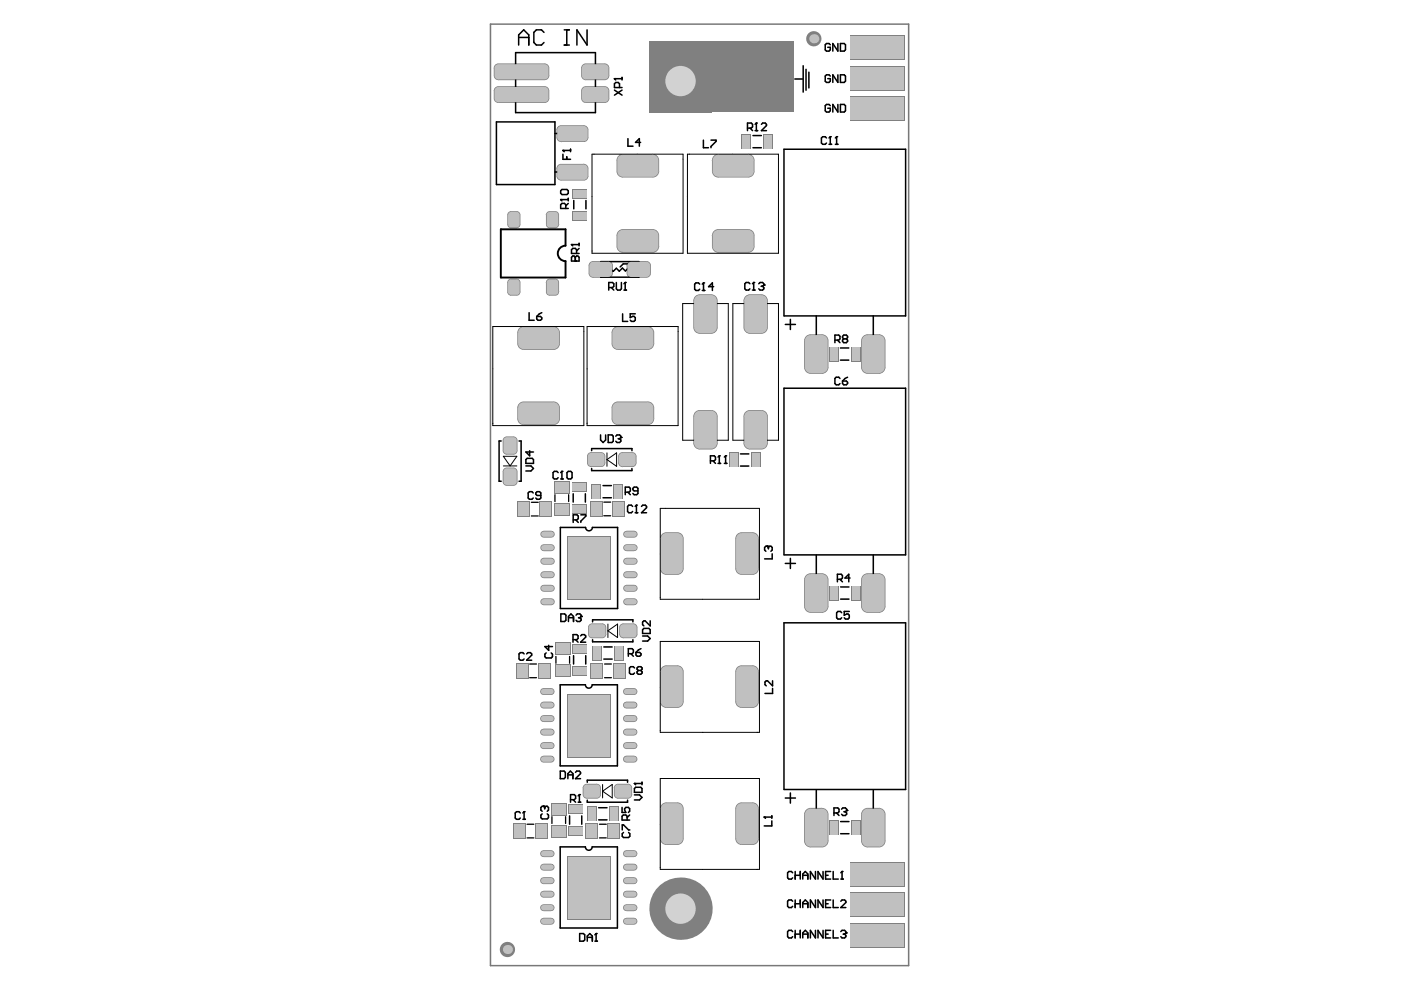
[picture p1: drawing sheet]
<svg xmlns="http://www.w3.org/2000/svg" width="297mm" height="210mm" viewBox="0 0 297 210" stroke-linecap="round" stroke-linejoin="round" font-family="sans-serif">
<g fill="#808080">
<circle cx="172.2" cy="8.2" r="1.62"/>
<circle cx="107.4" cy="200.9" r="1.62"/>
<circle cx="144" cy="192.3" r="6.6"/>
</g>
<path d="M137.3 8.8h30.6v14.9h-30.6z" fill-rule="evenodd" fill="#808080"/>
<circle cx="144" cy="192.3" r="3.2" fill="#d2d2d2"/>
<path d="M137.4 10.6h13.2v13.1h-13.2z" fill-rule="evenodd" fill="#808080"/>
<circle cx="144" cy="17.2" r="3.2" fill="#d2d2d2"/>
<g fill="#808080">
<path d="M121 102h3.1v2h-3.1z" fill-rule="evenodd"/>
<path d="M180.1 173.6h2v3.1h-2z" fill-rule="evenodd"/>
<path d="M121 106.7h3.1v2h-3.1z" fill-rule="evenodd"/>
<path d="M124.2 170.6h2v3.2h-2z" fill-rule="evenodd"/>
<path d="M125.3 136.6h2v3.1h-2z" fill-rule="evenodd"/>
<path d="M125.1 102.5h2v3.1h-2z" fill-rule="evenodd"/>
<path d="M124.8 106.1h2.6v3.2h-2.6z" fill-rule="evenodd"/>
<path d="M180.1 123.9h2v3.2h-2z" fill-rule="evenodd"/>
<path d="M180 73.3h2v3.2h-2z" fill-rule="evenodd"/>
<path d="M154.2 95.8h2v3.1h-2z" fill-rule="evenodd"/>
</g>
<path d="M115 118.8h1.6M115 115.9h1.6M115 113h1.6M115 154.9h1.6M115 152h1.6M115 149.2h1.6M115 146.3h1.6M115 194.9h1.6M115 192.1h1.6" fill="none" stroke="#808080" stroke-width="1.5"/>
<path d="M117.2 101.8h3.3v2.6h-3.3z" fill-rule="evenodd" fill="#808080"/>
<path d="M132.6 118.8h1.6M132.6 115.9h1.6M132.6 113h1.6M132.5 154.9h1.6M132.5 152h1.6M132.5 149.2h1.6M132.5 146.3h1.6M132.5 194.9h1.6M132.5 192.1h1.6" fill="none" stroke="#808080" stroke-width="1.5"/>
<path d="M175.4 173.6h2v3.1h-2z" fill-rule="evenodd" fill="#808080"/>
<path d="M115 189.2h1.6M115 186.3h1.6M115 183.5h1.6M115 180.6h1.6" fill="none" stroke="#808080" stroke-width="1.5"/>
<path d="M116.6 169.9h3.2v2.6h-3.2z" fill-rule="evenodd" fill="#808080"/>
<path d="M115 157.8h1.6M115 160.6h1.6" fill="none" stroke="#808080" stroke-width="1.5"/>
<g fill="#808080">
<path d="M117.4 136h3.3v2.6h-3.3z" fill-rule="evenodd"/>
<path d="M117.4 140.7h3.3v2.5h-3.3z" fill-rule="evenodd"/>
<path d="M113.8 140.3h2.6v3.3h-2.6z" fill-rule="evenodd"/>
</g>
<path d="M115 127.3h1.6M115 124.5h1.6M115 121.6h1.6" fill="none" stroke="#808080" stroke-width="1.5"/>
<g fill="#808080">
<path d="M117.2 106.4h3.3v2.6h-3.3z" fill-rule="evenodd"/>
<path d="M114.2 106.1h2.6v3.2h-2.6z" fill-rule="evenodd"/>
<path d="M109.5 106.1h2.6v3.2h-2.6z" fill-rule="evenodd"/>
<path d="M115.5 59.7l.8-.7h1.2l.8 .7v2.1l-.8 .8h-1.2l-.8-.8z" fill-rule="evenodd"/>
<path d="M115.5 45.5l.8-.8h1.2l.8 .8v2l-.8 .8h-1.2l-.8-.8z" fill-rule="evenodd"/>
</g>
<g fill="#808080">
<path d="M117.5 61.8h.8zM117.5 61.8h.8a.78 .78 0 0 1-.8 .8z"/>
<path d="M117.5 59v.7zM117.5 59a.78 .78 0 0 1 .8 .7h-.8z"/>
<path d="M115.5 59.7h.8zM115.7 59.2l.6-.2v.7h-.8z"/>
<path d="M116.3 61.8v.8zM115.5 61.8h.8v.8a.78 .78 0 0 1-.8-.8z"/>
<path d="M117.5 47.5h.8zM117.5 47.5h.8a.78 .78 0 0 1-.8 .8z"/>
<path d="M117.5 44.7v.8zM117.5 44.7a.78 .78 0 0 1 .8 .8h-.8z"/>
<path d="M115.5 45.5h.8zM115.7 44.9l.6-.2v.8h-.8z"/>
<path d="M116.3 47.5v.8zM115.5 47.5h.8v.8a.78 .78 0 0 1-.8-.8z"/>
</g>
<path d="M132.5 189.2h1.6M132.5 186.3h1.6M132.5 183.5h1.6M132.5 180.6h1.6" fill="none" stroke="#808080" stroke-width="1.5"/>
<g fill="#808080">
<path d="M129.9 166.7l.8-.9h2.2l.8 .9v1.4l-.8 .9h-2.2l-.8-.9z" fill-rule="evenodd"/>
<path d="M123.3 166.7l.8-.9h2.2l.8 .9v1.4l-.8 .9h-2.2l-.8-.9z" fill-rule="evenodd"/>
<path d="M128.9 170.6h2v3.2h-2z" fill-rule="evenodd"/>
</g>
<g fill="#808080">
<path d="M130.7 168.1v.9zM129.9 168.1h.8v.9a.87 .87 0 0 1-.8-.9z"/>
<path d="M132.9 168.1h.8zM132.9 168.1h.8a.87 .87 0 0 1-.8 .9z"/>
<path d="M132.9 165.8v.9zM132.9 165.8a.87 .87 0 0 1 .8 .9h-.8z"/>
<path d="M129.9 166.7h.8zM130.1 166.1l.6-.3v.9h-.8z"/>
<path d="M124.1 168.1v.9zM123.3 168.1h.8v.9a.87 .87 0 0 1-.8-.9z"/>
<path d="M126.3 168.1h.8zM126.3 168.1h.8a.87 .87 0 0 1-.8 .9z"/>
<path d="M126.3 165.8v.9zM126.3 165.8a.87 .87 0 0 1 .8 .9h-.8z"/>
<path d="M123.3 166.7h.8zM123.5 166.1l.6-.3v.9h-.8z"/>
</g>
<path d="M132.5 157.8h1.6M132.5 160.6h1.6" fill="none" stroke="#808080" stroke-width="1.5"/>
<g fill="#808080">
<path d="M130 136.6h2v3.1h-2z" fill-rule="evenodd"/>
<path d="M125 140.3h2.6v3.3h-2.6z" fill-rule="evenodd"/>
<path d="M129.7 140.3h2.6v3.3h-2.6z" fill-rule="evenodd"/>
<path d="M131 132.8l.9-.9h2.1l.9 .9v1.4l-.9 .8h-2.1l-.9-.8z" fill-rule="evenodd"/>
<path d="M124.4 132.8l.9-.9h2.1l.9 .9v1.4l-.9 .8h-2.1l-.9-.8z" fill-rule="evenodd"/>
</g>
<g fill="#808080">
<path d="M131.9 134.2v.8zM131 134.2h.9v.8a.87 .87 0 0 1-.9-.8z"/>
<path d="M134 134.2h.9zM134 134.2h.9a.87 .87 0 0 1-.9 .8z"/>
<path d="M134 131.9v.9zM134 131.9a.87 .87 0 0 1 .9 .9h-.9z"/>
<path d="M131 132.8h.9zM131.3 132.2l.6-.3v.9h-.9z"/>
<path d="M125.3 134.2v.8zM124.4 134.2h.9v.8a.87 .87 0 0 1-.9-.8z"/>
<path d="M127.4 134.2h.9zM127.4 134.2h.9a.87 .87 0 0 1-.9 .8z"/>
<path d="M127.4 131.9v.9zM127.4 131.9a.87 .87 0 0 1 .9 .9h-.9z"/>
<path d="M124.4 132.8h.9zM124.7 132.2l.6-.3v.9h-.9z"/>
</g>
<path d="M132.6 127.3h1.6M132.6 124.5h1.6M132.6 121.6h1.6" fill="none" stroke="#808080" stroke-width="1.5"/>
<g fill="#808080">
<path d="M129.8 102.5h2v3.1h-2z" fill-rule="evenodd"/>
<path d="M129.5 106.1h2.6v3.2h-2.6z" fill-rule="evenodd"/>
<path d="M123 14.4l.9-1h4l1 1v1.6l-1 1h-4l-.9-1z" fill-rule="evenodd"/>
<path d="M139.6 114l1.4-1.4h2.3l1.3 1.4v6.3l-1.3 1.3h-2.3l-1.4-1.3z" fill-rule="evenodd"/>
<path d="M155.6 114l1.3-1.4h2.3l1.4 1.4v6.3l-1.4 1.3h-2.3l-1.3-1.3z" fill-rule="evenodd"/>
<path d="M150.6 49.8l1.4-1.3h6.3l1.3 1.3v2.3l-1.3 1.4h-6.3l-1.4-1.4z" fill-rule="evenodd"/>
<path d="M150.6 33.9l1.4-1.3h6.3l1.3 1.3v2.3l-1.3 1.4h-6.3l-1.4-1.4z" fill-rule="evenodd"/>
<path d="M175.4 123.9h2v3.2h-2z" fill-rule="evenodd"/>
<path d="M182.2 72.1l1.4-1.4h2.4l1.3 1.4v5.6l-1.3 1.4h-2.4l-1.4-1.4z" fill-rule="evenodd"/>
<path d="M175.4 73.3h2v3.2h-2z" fill-rule="evenodd"/>
<path d="M116.6 174.6h3.2v2.5h-3.2z" fill-rule="evenodd"/>
<path d="M113.3 174.2h2.5v3.3h-2.5z" fill-rule="evenodd"/>
<path d="M123.9 174.2h2.6v3.3h-2.6z" fill-rule="evenodd"/>
<path d="M128.6 174.2h2.6v3.3h-2.6z" fill-rule="evenodd"/>
<path d="M130.8 96.5l.9-.8h2.1l.9 .8v1.5l-.9 .8h-2.1l-.9-.8z" fill-rule="evenodd"/>
<path d="M124.2 96.5l.9-.8h2.1l.9 .8v1.5l-.9 .8h-2.1l-.9-.8z" fill-rule="evenodd"/>
<path d="M124.5 56.2l1-1h3.2l1 1v1.6l-1 1h-3.2l-1-1z" fill-rule="evenodd"/>
<path d="M123 19.2l.9-1h4l1 1v1.6l-1 1h-4l-.9-1z" fill-rule="evenodd"/>
<path d="M139.6 171.1l1.4-1.3h2.3l1.3 1.3v6.4l-1.3 1.3h-2.3l-1.4-1.3z" fill-rule="evenodd"/>
<path d="M139.6 142.1l1.4-1.3h2.3l1.3 1.3v6.4l-1.3 1.3h-2.3l-1.4-1.3z" fill-rule="evenodd"/>
<path d="M155.6 171.1l1.3-1.3h2.3l1.4 1.3v6.4l-1.4 1.3h-2.3l-1.3-1.3z" fill-rule="evenodd"/>
<path d="M155.6 142.1l1.3-1.3h2.3l1.4 1.3v6.4l-1.4 1.3h-2.3l-1.3-1.3z" fill-rule="evenodd"/>
<path d="M158.9 95.8h2v3.1h-2z" fill-rule="evenodd"/>
<path d="M156.9 28.4h2v3.1h-2z" fill-rule="evenodd"/>
<path d="M182.2 172.3l1.4-1.4h2.4l1.3 1.4v5.6l-1.3 1.4h-2.4l-1.4-1.4z" fill-rule="evenodd"/>
<path d="M182.2 122.7l1.4-1.4h2.4l1.3 1.4v5.6l-1.3 1.4h-2.4l-1.4-1.4z" fill-rule="evenodd"/>
<path d="M120.2 170.2h3.2v2h-3.2z" fill-rule="evenodd"/>
<path d="M121.1 140.9h3.1v2.1h-3.1z" fill-rule="evenodd"/>
<path d="M121.1 40h3.1v2h-3.1z" fill-rule="evenodd"/>
<path d="M121.1 136.3h3.1v2h-3.1z" fill-rule="evenodd"/>
<path d="M109.2 140.3h2.5v3.3h-2.5z" fill-rule="evenodd"/>
<path d="M106.3 99.8l.9-.9h1.4l.9 .9v2.1l-.9 .9h-1.4l-.9-.9z" fill-rule="evenodd"/>
<path d="M106.3 93.2l.9-.9h1.4l.9 .9v2.1l-.9 .9h-1.4l-.9-.9z" fill-rule="evenodd"/>
<path d="M109.4 86.3l1.4-1.3h6.3l1.4 1.3v2.3l-1.4 1.3h-6.3l-1.4-1.3z" fill-rule="evenodd"/>
<path d="M107.3 59.7l.8-.7h1.2l.8 .7v2.1l-.8 .8h-1.2l-.8-.8z" fill-rule="evenodd"/>
<path d="M121.1 44.6h3.1v2h-3.1z" fill-rule="evenodd"/>
<path d="M107.3 45.5l.8-.8h1.2l.8 .8v2l-.8 .8h-1.2l-.8-.8z" fill-rule="evenodd"/>
<path d="M117.7 35.6l1-.9h4.8l1 .9v1.6l-1 1h-4.8l-1-1z" fill-rule="evenodd"/>
<path d="M117.7 27.5l1-1h4.8l1 1v1.6l-1 .9h-4.8l-1-.9z" fill-rule="evenodd"/>
<path d="M104.5 14.4l.9-1h9.8l1 1v1.6l-1 1h-9.8l-.9-1z" fill-rule="evenodd"/>
<path d="M129.4 86.3l1.3-1.3h6.4l1.3 1.3v2.3l-1.3 1.3h-6.4l-1.3-1.3z" fill-rule="evenodd"/>
<path d="M146.7 88.1l1.4-1.3h2.4l1.3 1.3v5.6l-1.3 1.4h-2.4l-1.4-1.4z" fill-rule="evenodd"/>
<path d="M157.3 88.1l1.4-1.3h2.4l1.3 1.3v5.6l-1.3 1.4h-2.4l-1.4-1.4z" fill-rule="evenodd"/>
<path d="M170.1 72.1l1.4-1.4h2.4l1.4 1.4v5.6l-1.4 1.4h-2.4l-1.4-1.4z" fill-rule="evenodd"/>
<path d="M130.4 49.8l1.4-1.3h6.3l1.3 1.3v2.3l-1.3 1.4h-6.3l-1.4-1.4z" fill-rule="evenodd"/>
<path d="M130.4 33.9l1.4-1.3h6.3l1.3 1.3v2.3l-1.3 1.4h-6.3l-1.4-1.4z" fill-rule="evenodd"/>
<path d="M120.2 174.8h3.2v2.1h-3.2z" fill-rule="evenodd"/>
<path d="M108.6 174.2h2.6v3.3h-2.6z" fill-rule="evenodd"/>
<path d="M109.4 70.4l1.4-1.4h6.3l1.4 1.4v2.3l-1.4 1.3h-6.3l-1.4-1.3z" fill-rule="evenodd"/>
<path d="M104.5 19.2l.9-1h9.8l1 1v1.6l-1 1h-9.8l-.9-1z" fill-rule="evenodd"/>
<path d="M170.1 172.3l1.4-1.4h2.4l1.4 1.4v5.6l-1.4 1.4h-2.4l-1.4-1.4z" fill-rule="evenodd"/>
<path d="M170.1 122.7l1.4-1.4h2.4l1.4 1.4v5.6l-1.4 1.4h-2.4l-1.4-1.4z" fill-rule="evenodd"/>
<path d="M132.6 56.2l.9-1h3.3l.9 1v1.6l-.9 1h-3.3l-.9-1z" fill-rule="evenodd"/>
<path d="M129.4 70.4l1.3-1.4h6.4l1.3 1.4v2.3l-1.3 1.3h-6.4l-1.3-1.3z" fill-rule="evenodd"/>
<path d="M146.7 63.6l1.4-1.3h2.4l1.3 1.3v5.7l-1.3 1.3h-2.4l-1.4-1.3z" fill-rule="evenodd"/>
<path d="M157.3 63.6l1.4-1.3h2.4l1.3 1.3v5.7l-1.3 1.3h-2.4l-1.4-1.3z" fill-rule="evenodd"/>
<path d="M161.5 28.4h2v3.1h-2z" fill-rule="evenodd"/>
<path d="M179.9 195.3h11.5v5.2h-11.5z" fill-rule="evenodd"/>
<path d="M179.9 188.9h11.5v5.1h-11.5z" fill-rule="evenodd"/>
<path d="M179.9 182.5h11.5v5.2h-11.5z" fill-rule="evenodd"/>
<path d="M179.9 20.4h11.5v5.1h-11.5z" fill-rule="evenodd"/>
<path d="M179.9 7.5h11.5v5.2h-11.5z" fill-rule="evenodd"/>
<path d="M120 181.1h9.2v13.4h-9.2z" fill-rule="evenodd"/>
<path d="M120 113.5h9.2v13.4h-9.2z" fill-rule="evenodd"/>
<path d="M179.9 14h11.5v5.1h-11.5z" fill-rule="evenodd"/>
<path d="M120 146.8h9.2v13.4h-9.2z" fill-rule="evenodd"/>
</g>
<g fill="#808080">
<path d="M127.9 13.4v1zM127.9 13.4a.97 .97 0 0 1 1 1h-1z"/>
<path d="M123 14.4h.9zM123.2 13.7l.7-.3v1h-.9z"/>
<path d="M123.9 16v1zM123 16h.9v1a.97 .97 0 0 1-.9-1z"/>
<path d="M127.9 16h1zM127.9 16h1a.97 .97 0 0 1-1 1z"/>
<path d="M143.3 120.3h1.3zM143.3 120.3h1.3a1.33 1.33 0 0 1-1.3 1.3z"/>
<path d="M143.3 112.6v1.4zM143.3 112.6a1.33 1.33 0 0 1 1.3 1.4h-1.3z"/>
<path d="M139.6 114h1.4zM139.9 113.2l.7-.5 .4-.1v1.4h-1.4z"/>
<path d="M141 120.3v1.3zM139.6 120.3h1.4v1.3a1.33 1.33 0 0 1-1.4-1.3z"/>
<path d="M159.2 120.3h1.4zM159.2 120.3h1.4a1.33 1.33 0 0 1-1.4 1.3z"/>
<path d="M159.2 112.6v1.4zM159.2 112.6a1.33 1.33 0 0 1 1.4 1.4h-1.4z"/>
<path d="M155.6 114h1.3zM155.8 113.2l.7-.5 .4-.1v1.4h-1.3z"/>
<path d="M156.9 120.3v1.3zM155.6 120.3h1.3v1.3a1.33 1.33 0 0 1-1.3-1.3z"/>
<path d="M152 52.1v1.4zM150.6 52.1h1.4v1.4a1.33 1.33 0 0 1-1.4-1.4z"/>
<path d="M158.3 52.1h1.3zM158.3 52.1h1.3a1.33 1.33 0 0 1-1.3 1.4z"/>
<path d="M158.3 48.5v1.3zM158.3 48.5a1.33 1.33 0 0 1 1.3 1.3h-1.3z"/>
<path d="M150.6 49.8h1.4zM150.9 49l.6-.4 .5-.1v1.3h-1.4z"/>
<path d="M152 36.2v1.4zM150.6 36.2h1.4v1.4a1.33 1.33 0 0 1-1.4-1.4z"/>
<path d="M158.3 36.2h1.3zM158.3 36.2h1.3a1.33 1.33 0 0 1-1.3 1.4z"/>
<path d="M158.3 32.6v1.3zM158.3 32.6a1.33 1.33 0 0 1 1.3 1.3h-1.3z"/>
<path d="M150.6 33.9h1.4zM150.9 33.1l.6-.5h.5v1.3h-1.4z"/>
<path d="M186 70.7v1.4zM186 70.7a1.37 1.37 0 0 1 1.3 1.4h-1.3z"/>
<path d="M182.2 72.1h1.4zM182.5 71.3l.6-.5 .5-.1v1.4h-1.4z"/>
<path d="M183.6 77.7v1.4zM182.2 77.7h1.4v1.4a1.37 1.37 0 0 1-1.4-1.4z"/>
<path d="M186 77.7h1.3zM186 77.7h1.3a1.37 1.37 0 0 1-1.3 1.4z"/>
<path d="M131.7 98v.8zM130.8 98h.9v.8a.87 .87 0 0 1-.9-.8z"/>
<path d="M133.8 98h.9zM133.8 98h.9a.87 .87 0 0 1-.9 .8z"/>
<path d="M133.8 95.7v.8zM133.8 95.7a.87 .87 0 0 1 .9 .8h-.9z"/>
<path d="M130.8 96.5h.9zM131.1 95.9l.6-.2v.8h-.9z"/>
<path d="M125.1 98v.8zM124.2 98h.9v.8a.87 .87 0 0 1-.9-.8z"/>
<path d="M127.2 98h.9zM127.2 98h.9a.87 .87 0 0 1-.9 .8z"/>
<path d="M127.2 95.7v.8zM127.2 95.7a.87 .87 0 0 1 .9 .8h-.9z"/>
<path d="M124.2 96.5h.9zM124.5 95.9l.6-.2v.8h-.9z"/>
<path d="M124.5 56.2h1zM124.8 55.5l.7-.3v1h-1z"/>
<path d="M125.5 57.8v1zM124.5 57.8h1v1a.97 .97 0 0 1-1-1z"/>
<path d="M128.7 57.8h1zM128.7 57.8h1a.97 .97 0 0 1-1 1z"/>
<path d="M128.7 55.2v1zM128.7 55.2a.97 .97 0 0 1 1 1h-1z"/>
<path d="M127.9 18.2v1zM127.9 18.2a.97 .97 0 0 1 1 1h-1z"/>
<path d="M123 19.2h.9zM123.2 18.5l.7-.3v1h-.9z"/>
<path d="M123.9 20.8v1zM123 20.8h.9v1a.97 .97 0 0 1-.9-1z"/>
<path d="M127.9 20.8h1zM127.9 20.8h1a.97 .97 0 0 1-1 1z"/>
<path d="M143.3 177.5h1.3zM143.3 177.5h1.3a1.33 1.33 0 0 1-1.3 1.3z"/>
<path d="M143.3 169.8v1.3zM143.3 169.8a1.33 1.33 0 0 1 1.3 1.3h-1.3z"/>
<path d="M139.6 171.1h1.4zM139.9 170.3l.7-.4 .4-.1v1.3h-1.4z"/>
<path d="M141 177.5v1.3zM139.6 177.5h1.4v1.3a1.33 1.33 0 0 1-1.4-1.3z"/>
<path d="M143.3 148.5h1.3zM143.3 148.5h1.3a1.33 1.33 0 0 1-1.3 1.3z"/>
<path d="M143.3 140.8v1.3zM143.3 140.8a1.33 1.33 0 0 1 1.3 1.3h-1.3z"/>
<path d="M139.6 142.1h1.4zM139.9 141.3l.7-.4 .4-.1v1.3h-1.4z"/>
<path d="M141 148.5v1.3zM139.6 148.5h1.4v1.3a1.33 1.33 0 0 1-1.4-1.3z"/>
<path d="M159.2 177.5h1.4zM159.2 177.5h1.4a1.33 1.33 0 0 1-1.4 1.3z"/>
<path d="M159.2 169.8v1.3zM159.2 169.8a1.33 1.33 0 0 1 1.4 1.3h-1.4z"/>
<path d="M155.6 171.1h1.3zM155.8 170.3l.7-.4 .4-.1v1.3h-1.3z"/>
<path d="M156.9 177.5v1.3zM155.6 177.5h1.3v1.3a1.33 1.33 0 0 1-1.3-1.3z"/>
<path d="M159.2 148.5h1.4zM159.2 148.5h1.4a1.33 1.33 0 0 1-1.4 1.3z"/>
<path d="M159.2 140.8v1.3zM159.2 140.8a1.33 1.33 0 0 1 1.4 1.3h-1.4z"/>
<path d="M155.6 142.1h1.3zM155.8 141.3l.7-.4 .4-.1v1.3h-1.3z"/>
<path d="M156.9 148.5v1.3zM155.6 148.5h1.3v1.3a1.33 1.33 0 0 1-1.3-1.3z"/>
<path d="M186 170.9v1.4zM186 170.9a1.37 1.37 0 0 1 1.3 1.4h-1.3z"/>
<path d="M182.2 172.3h1.4zM182.5 171.5l.6-.5 .5-.1v1.4h-1.4z"/>
<path d="M183.6 177.9v1.4zM182.2 177.9h1.4v1.4a1.37 1.37 0 0 1-1.4-1.4z"/>
<path d="M186 177.9h1.3zM186 177.9h1.3a1.37 1.37 0 0 1-1.3 1.4z"/>
<path d="M186 121.3v1.4zM186 121.3a1.37 1.37 0 0 1 1.3 1.4h-1.3z"/>
<path d="M182.2 122.7h1.4zM182.5 121.9l.6-.5 .5-.1v1.4h-1.4z"/>
<path d="M183.6 128.3v1.4zM182.2 128.3h1.4v1.4a1.37 1.37 0 0 1-1.4-1.4z"/>
<path d="M186 128.3h1.3zM186 128.3h1.3a1.37 1.37 0 0 1-1.3 1.4z"/>
<path d="M108.6 101.9h.9zM108.6 101.9h.9a.87 .87 0 0 1-.9 .9z"/>
<path d="M108.6 98.9v.9zM108.6 98.9a.87 .87 0 0 1 .9 .9h-.9z"/>
<path d="M106.3 99.8h.9zM106.6 99.2l.6-.3v.9h-.8z"/>
<path d="M107.2 101.9v.9zM106.4 101.9h.8v.9a.87 .87 0 0 1-.8-.9z"/>
<path d="M108.6 95.3h.9zM108.6 95.3h.9a.87 .87 0 0 1-.9 .9z"/>
<path d="M108.6 92.3v.9zM108.6 92.3a.87 .87 0 0 1 .9 .9h-.9z"/>
<path d="M106.3 93.2h.9zM106.6 92.6l.6-.3v.9h-.8z"/>
<path d="M107.2 95.3v.9zM106.4 95.3h.8v.9a.87 .87 0 0 1-.8-.9z"/>
<path d="M110.8 88.6v1.3zM109.4 88.6h1.4v1.3a1.33 1.33 0 0 1-1.4-1.3z"/>
<path d="M117.1 88.6h1.4zM117.1 88.6h1.4a1.33 1.33 0 0 1-1.4 1.3z"/>
<path d="M117.1 85v1.3zM117.1 85a1.33 1.33 0 0 1 1.4 1.3h-1.4z"/>
<path d="M109.4 86.3h1.4zM109.7 85.5l.7-.5h.4v1.3h-1.4z"/>
<path d="M109.3 61.8h.8zM109.3 61.8h.8a.78 .78 0 0 1-.8 .8z"/>
<path d="M109.3 59v.7zM109.3 59a.78 .78 0 0 1 .8 .7h-.8z"/>
<path d="M107.3 59.7h.8zM107.6 59.2l.5-.2v.7h-.8z"/>
<path d="M108.1 61.8v.8zM107.3 61.8h.8v.8a.78 .78 0 0 1-.8-.8z"/>
<path d="M109.3 47.5h.8zM109.3 47.5h.8a.78 .78 0 0 1-.8 .8z"/>
<path d="M109.3 44.7v.8zM109.3 44.7a.78 .78 0 0 1 .8 .8h-.8z"/>
<path d="M107.3 45.5h.8zM107.6 44.9l.5-.2v.8h-.8z"/>
<path d="M108.1 47.5v.8zM107.3 47.5h.8v.8a.78 .78 0 0 1-.8-.8z"/>
<path d="M117.7 35.6h1zM118 35l.7-.3v.9h-1z"/>
<path d="M118.7 37.2v1zM117.7 37.2h1v1a.97 .97 0 0 1-1-1z"/>
<path d="M123.5 37.2h1zM123.5 37.2h1a.97 .97 0 0 1-1 1z"/>
<path d="M123.5 34.7v.9zM123.5 34.7a.97 .97 0 0 1 1 .9h-1z"/>
<path d="M117.7 27.5h1zM118 26.8l.7-.3v1h-1z"/>
<path d="M118.7 29.1v.9zM117.7 29.1h1v.9a.97 .97 0 0 1-1-.9z"/>
<path d="M123.5 29.1h1zM123.5 29.1h1a.97 .97 0 0 1-1 .9z"/>
<path d="M123.5 26.5v1zM123.5 26.5a.97 .97 0 0 1 1 1h-1z"/>
<path d="M115.2 13.4v1zM115.2 13.4a.97 .97 0 0 1 1 1h-1z"/>
<path d="M104.5 14.4h.9zM104.7 13.7l.7-.3v1h-.9z"/>
<path d="M105.4 16v1zM104.5 16h.9v1a.97 .97 0 0 1-.9-1z"/>
<path d="M115.2 16h1zM115.2 16h1a.97 .97 0 0 1-1 1z"/>
<path d="M130.7 88.6v1.3zM129.4 88.6h1.3v1.3a1.33 1.33 0 0 1-1.3-1.3z"/>
<path d="M137.1 88.6h1.3zM137.1 88.6h1.3a1.33 1.33 0 0 1-1.3 1.3z"/>
<path d="M137.1 85v1.3zM137.1 85a1.33 1.33 0 0 1 1.3 1.3h-1.3z"/>
<path d="M129.4 86.3h1.3zM129.6 85.5l.7-.5h.4v1.3h-1.3z"/>
<path d="M150.5 93.7h1.3zM150.5 93.7h1.3a1.37 1.37 0 0 1-1.3 1.4z"/>
<path d="M150.5 86.8v1.3zM150.5 86.8a1.37 1.37 0 0 1 1.3 1.3h-1.3z"/>
<path d="M146.7 88.1h1.4zM146.9 87.3l.7-.5h.5v1.3h-1.4z"/>
<path d="M148.1 93.7v1.4zM146.7 93.7h1.4v1.4a1.37 1.37 0 0 1-1.4-1.4z"/>
<path d="M161.1 93.7h1.3zM161.1 93.7h1.3a1.37 1.37 0 0 1-1.3 1.4z"/>
<path d="M161.1 86.8v1.3zM161.1 86.8a1.37 1.37 0 0 1 1.3 1.3h-1.3z"/>
<path d="M157.3 88.1h1.4zM157.6 87.3l.6-.5h.5v1.3h-1.4z"/>
<path d="M158.7 93.7v1.4zM157.3 93.7h1.4v1.4a1.37 1.37 0 0 1-1.4-1.4z"/>
<path d="M173.9 70.7v1.4zM173.9 70.7a1.37 1.37 0 0 1 1.4 1.4h-1.4z"/>
<path d="M170.1 72.1h1.4zM170.4 71.3l.7-.5 .4-.1v1.4h-1.4z"/>
<path d="M171.5 77.7v1.4zM170.1 77.7h1.4v1.4a1.37 1.37 0 0 1-1.4-1.4z"/>
<path d="M173.9 77.7h1.4zM173.9 77.7h1.4a1.37 1.37 0 0 1-1.4 1.4z"/>
<path d="M131.8 52.1v1.4zM130.4 52.1h1.4v1.4a1.33 1.33 0 0 1-1.4-1.4z"/>
<path d="M138.1 52.1h1.3zM138.1 52.1h1.3a1.33 1.33 0 0 1-1.3 1.4z"/>
<path d="M138.1 48.5v1.3zM138.1 48.5a1.33 1.33 0 0 1 1.3 1.3h-1.3z"/>
<path d="M130.4 49.8h1.4zM130.7 49l.6-.4 .5-.1v1.3h-1.4z"/>
<path d="M131.8 36.2v1.4zM130.4 36.2h1.4v1.4a1.33 1.33 0 0 1-1.4-1.4z"/>
<path d="M138.1 36.2h1.3zM138.1 36.2h1.3a1.33 1.33 0 0 1-1.3 1.4z"/>
<path d="M138.1 32.6v1.3zM138.1 32.6a1.33 1.33 0 0 1 1.3 1.3h-1.3z"/>
<path d="M130.4 33.9h1.4zM130.7 33.1l.6-.5h.5v1.3h-1.4z"/>
<path d="M110.8 72.7v1.3zM109.4 72.7h1.4v1.3a1.33 1.33 0 0 1-1.4-1.3z"/>
<path d="M117.1 72.7h1.4zM117.1 72.7h1.4a1.33 1.33 0 0 1-1.4 1.3z"/>
<path d="M117.1 69v1.4zM117.1 69.1a1.33 1.33 0 0 1 1.4 1.3h-1.4z"/>
<path d="M109.4 70.4h1.4zM109.7 69.6l.7-.5h.4v1.3h-1.4z"/>
<path d="M115.2 18.2v1zM115.2 18.2a.97 .97 0 0 1 1 1h-1z"/>
<path d="M104.5 19.2h.9zM104.7 18.5l.7-.3v1h-.9z"/>
<path d="M105.4 20.8v1zM104.5 20.8h.9v1a.97 .97 0 0 1-.9-1z"/>
<path d="M115.2 20.8h1zM115.2 20.8h1a.97 .97 0 0 1-1 1z"/>
<path d="M173.9 170.9v1.4zM173.9 170.9a1.37 1.37 0 0 1 1.4 1.4h-1.4z"/>
<path d="M170.1 172.3h1.4zM170.4 171.5l.7-.5 .4-.1v1.4h-1.4z"/>
<path d="M171.5 177.9v1.4zM170.1 177.9h1.4v1.4a1.37 1.37 0 0 1-1.4-1.4z"/>
<path d="M173.9 177.9h1.4zM173.9 177.9h1.4a1.37 1.37 0 0 1-1.4 1.4z"/>
<path d="M173.9 121.3v1.4zM173.9 121.3a1.37 1.37 0 0 1 1.4 1.4h-1.4z"/>
<path d="M170.1 122.7h1.4zM170.4 121.9l.7-.5 .4-.1v1.4h-1.4z"/>
<path d="M171.5 128.3v1.4zM170.1 128.3h1.4v1.4a1.37 1.37 0 0 1-1.4-1.4z"/>
<path d="M173.9 128.3h1.4zM173.9 128.3h1.4a1.37 1.37 0 0 1-1.4 1.4z"/>
<path d="M132.6 56.2h.9zM132.9 55.5l.6-.3v1h-.9z"/>
<path d="M133.5 57.8v1zM132.6 57.8h.9v1a.97 .97 0 0 1-.9-1z"/>
<path d="M136.8 57.8h.9zM136.8 57.8h.9a.97 .97 0 0 1-.9 1z"/>
<path d="M136.8 55.2v1zM136.8 55.2a.97 .97 0 0 1 .9 1h-.9z"/>
<path d="M130.7 72.7v1.3zM129.4 72.7h1.3v1.3a1.33 1.33 0 0 1-1.3-1.3z"/>
<path d="M137.1 72.7h1.3zM137.1 72.7h1.3a1.33 1.33 0 0 1-1.3 1.3z"/>
<path d="M137.1 69v1.4zM137.1 69.1a1.33 1.33 0 0 1 1.3 1.3h-1.3z"/>
<path d="M129.4 70.4h1.3zM129.6 69.6l.7-.5h.4v1.3h-1.3z"/>
<path d="M150.5 69.3h1.3zM150.5 69.3h1.3a1.37 1.37 0 0 1-1.3 1.3z"/>
<path d="M150.5 62.3v1.3zM150.5 62.3a1.37 1.37 0 0 1 1.3 1.3h-1.3z"/>
<path d="M146.7 63.6h1.4zM146.9 62.8l.7-.5h.5v1.3h-1.4z"/>
<path d="M148.1 69.3v1.3zM146.7 69.3h1.4v1.3a1.37 1.37 0 0 1-1.4-1.3z"/>
<path d="M161.1 69.3h1.3zM161.1 69.3h1.3a1.37 1.37 0 0 1-1.3 1.3z"/>
<path d="M161.1 62.3v1.3zM161.1 62.3a1.37 1.37 0 0 1 1.3 1.3h-1.3z"/>
<path d="M157.3 63.6h1.4zM157.6 62.8l.6-.5h.5v1.3h-1.4z"/>
<path d="M158.7 69.3v1.3zM157.3 69.3h1.4v1.3a1.37 1.37 0 0 1-1.4-1.3z"/>
</g>
<path d="M103.8 5.1h88.4v199.2h-88.4z" fill="none" stroke="#787878" stroke-width=".32"/>
<g fill="none" stroke="#000" stroke-width=".21">
<path d="M125.3 32.6h19.2v21h-19.2zM145.4 32.6h19.3v21h-19.3zM104.3 69.1h19.2v21h-19.2zM124.2 69.1h19.3v21h-19.3zM144.4 64.2h9.7v29h-9.7zM155 64.2h9.7v29h-9.7zM106.5 98.6h2.9M106.5 96.5h2.9l-1.5 2.1zM128.4 97.2l2.1-1.4v2.9zM128.4 95.8v2.9M139.7 107.6h21v19.2h-21zM128.6 132v2.9"/>
<path d="M128.6 133.5l2.1-1.5v2.9zM139.7 135.7h21v19.3h-21zM127.5 167.4l2-1.4v2.8zM127.5 166v2.8M139.7 164.7h21v19.3h-21z"/>
</g>
<g fill="none" stroke="#000" stroke-width=".32">
<path d="M109.1 11.1h16.9v12.7h-16.9zM109.7 9.5v-2.1l1.1-1.1 1.1 1.1v2.1M109.7 7.9h2.2M115.1 6.9l-.5-.6h-1.1l-.6 .6v2.1l.6 .5h1.1l.5-.5M119.4 6.3h1M119.4 9.5h1M119.9 6.3v3.2M124.2 6.3v3.2l-2.1-3.2v3.2M130 19.1l1.6 1M131.1 18.5v-.8l-.3-.2h-.5l-.3 .2v.8h1.6M131.6 16.4v.5M131.6 19.1l-1.6 1"/>
<path d="M131.6 16.7h-1.6l.3 .2M168.2 16.7h1.7M169.9 13.9v5.6M170.5 14.7v4.4M171.1 15.3v3.3M175.7 16.1l-.3-.3h-.5l-.3 .3v1.1l.3 .2h.5l.3-.2v-.6h-.6M175.7 9.5l-.3-.3h-.5l-.3 .3v1l.3 .3h.5l.3-.3v-.5h-.6M177.3 9.2v1.6l-1.1-1.6v1.6M177.3 15.8v1.6l-1.1-1.6v1.6M177.8 15.8h.8l.3 .3v1.1l-.3 .2h-.8zM177.8 9.2h.8l.3 .3v1l-.3 .3h-.8zM105 25.8h12.4v13.2h-12.4z"/>
<path d="M117.4 28.2h1.7M117.4 36.4h1.7M119.1 32.6v1.1h1.6M119.9 33.2v.5M120.7 31.6v.5M120.7 31.8h-1.6l.3 .3M132.9 29.3v1.6h1M135.5 30.1h-1l.8-.8v1.6M148.8 29.7v1.6h1.1M150.4 29.7h1.1v.2l-1.1 1.1v.3M158.1 27.1h.8l.3-.3v-.5l-.3-.3h-.8v1.6M158.7 27.1l.5 .5"/>
<path d="M159.3 31.3h1.8M159.3 28.7h1.8M159.8 26.3l.2-.3v1.6M159.8 27.6h.5M161.1 26.3l.3-.3h.5l.3 .3v.3l-1.1 1h1.1M174.9 29.2l-.3-.3h-.5l-.3 .3v1.1l.3 .2h.5l.3-.2M175.4 29.2l.3-.3v1.6M175.4 30.5h.5M175.7 22.4l-.3-.3h-.5l-.3 .3v1l.3 .3h.5l.3-.3v-.5h-.6M176.7 29.2l.3-.3v1.6M176.7 30.5h.6M177.3 22.1v1.6l-1.1-1.6v1.6"/>
<path d="M177.8 22.1h.8l.3 .3v1l-.3 .3h-.8zM118.6 40.4l.3-.3h1.1l.2 .3v.5l-.2 .3h-1.1l-.3-.3zM119.7 44.1v-.8l-.3-.3h-.5l-.3 .3v.8h1.6M120.2 42.2h-1.6l.3 .3M120.2 43l-.5 .6M120.2 42v.5M120.9 54.4l.3-.2h.2l.3 .2 .3-.2h.2l.3 .2v.8h-1.6zM121.4 42.4v1.8M121.7 54.4v.8M122 53.6v-.8l-.3-.2h-.5l-.3 .2v.8h1.6M122.5 51.5v.5M122.5 51.8h-1.6l.3 .2"/>
<path d="M122.5 52.6l-.5 .5M124 42.4v1.8M127.1 55.4h8v3.3h-8zM129.1 56.8l.7 .6 .6-.6 .6 .6 .7-.7 .6 .6M130.4 59.8v1.3l.3 .3h.5l.3-.3v-1.3M133 56.7l-.7 .6M133.5 55.8h-1.7l-.6 .7M111.9 66.2v1.6h1.1M113.5 67h.9l.2 .2v.3l-.2 .3h-.6l-.3-.3zM114.6 66.2l-.5 .2-.6 .6M128.8 60.8h.8l.3-.2v-.6l-.3-.2h-.8v1.6M129.3 60.8l.6 .6"/>
<path d="M131.7 66.4v1.6h1.1M132 61.4h.5M132 60l.3-.2v1.6M134.4 66.4h-1.1v.8l.6-.3h.2l.3 .3v.5l-.3 .3h-.5l-.3-.3M148 60.1l-.2-.2h-.6l-.2 .2v1.1l.2 .3h.6l.2-.3M148.6 61.5h.5M148.6 60.1l.2-.2v1.6M151 60.7h-1.1l.8-.8v1.6M158.7 60l-.3-.2h-.6l-.2 .2v1.1l.2 .3h.6l.3-.3M159.2 61.4h.5M159.2 60l.3-.2v1.6M160.5 60l.3-.2h.5l.3 .2v.3l-.3 .3"/>
<path d="M161.1 60.6h.2M161.3 60.6l.3 .2v.3l-.3 .3h-.5l-.3-.3M165.9 66.8v-35.2h25.7v35.2h-25.7M166.1 68.7h2.2M167.2 67.6v2.1M172.7 66.9v6M176.6 72h.8l.3-.3v-.5l-.3-.3h-.8v1.6M177.2 72l.5 .5M177.8 76.2h1.8M177.8 73.6h1.8M178.5 71.7l-.3-.3v-.2l.3-.3h.6l.2 .3v.2l-.2 .3M178.5 71.7l-.3 .3v.2l.3 .3h.6l.2-.3v-.2l-.2-.3"/>
<path d="M178.5 71.7h.6M179.3 79.8l-.5 .3-.6 .5M184.8 66.9v6M106 93.3h-.4v8.5h.4M109.8 93.3h.5v8.5h-.5M111.3 98.6h1l.6 .5-.6 .6h-1M111.3 97.2l.2-.2h1.1l.3 .2v.9h-1.6zM112.1 95.4v1l-.8-.8h1.6M125.2 95.4v-.5h8.5v.5M125.2 99.1v.5h8.5v-.5M127.1 92v1.1l.5 .5 .5-.5v-1.1M128.7 92h.8l.2 .3v1.1l-.2 .2h-.8z"/>
<path d="M130.3 92.3l.2-.3h.6l.2 .3v.3l-.2 .2M130.8 92.8h.3M131.1 92.8l.2 .3v.3l-.2 .2h-.6l-.2-.2M150.3 97.5h.8l.3-.3v-.5l-.3-.3h-.8v1.7M150.8 97.5l.6 .6M151.9 98.1h.5M151.9 96.7l.3-.3v1.7M153.2 98.1h.6M153.2 96.7l.3-.3v1.7M156.7 98.6h1.7M156.7 96h1.7M177.7 80.1l-.3-.3h-.5l-.3 .3v1.1l.3 .2h.5l.3-.2"/>
<path d="M178.2 80.6h.9l.2 .3v.3l-.2 .2h-.6l-.3-.2zM112.8 104.3l-.3-.3h-.5l-.3 .3v1.1l.3 .2h.5l.3-.2M114.4 104.8h-.8l-.3-.2v-.3l.3-.3h.6l.2 .3v1.1l-.2 .2h-.6l-.3-.2M118.1 100l-.3-.3h-.5l-.3 .3v1.1l.3 .2h.5l.3-.2M118.6 111.6h5.3a.72 .72 0 0 0 .7 .7 .72 .72 0 0 0 .7-.7h5.4v17.2h-12.1zM118.6 101.3h.6M118.6 100l.3-.3v1.6M120 100l.2-.3h.6l.2 .3v1.1l-.2 .2h-.6l-.2-.2zM121.3 104.5v1.7M121.3 110h.8l.2-.3v-.5l-.2-.3h-.8v1.6M121.8 110l.5 .5M122.9 108.9h1.1v.3l-1.1 1.1v.2"/>
<path d="M123.8 104.5v1.7M127.6 105.3h1.8M127.6 102.8h1.8M132.3 104.1h.8l.3-.2v-.6l-.3-.2h-.8v1.6M132.8 104.1l.6 .6M133.8 107.2l-.2-.3h-.6l-.2 .3v1l.2 .3h.6l.2-.3M134.4 108.5h.5M134.4 107.2l.2-.3v1.6M135 103.9h-.8l-.3-.3v-.3l.3-.2h.5l.3 .2v1.1l-.3 .3h-.5l-.3-.3M135.7 107.2l.3-.3h.5l.3 .3v.2l-1.1 1.1h1.1M162.6 115.8l.2-.2h.3l.3 .2v.6l-.3 .2M162.6 115.8l-.3-.2h-.3l-.2 .2v.6l.2 .2"/>
<path d="M162.6 115.8v.3M163.4 117.2v1.1h-1.6M165.9 117.4v-35.3h25.7v35.3h-25.7M166.1 119.2h2.2M167.2 118.1v2.2M172.7 117.5v6M184.8 117.5v6M110.9 138.4l-.3-.3h-.5l-.3 .3v1l.3 .3h.5l.3-.3M111.4 138.4l.3-.3h.5l.3 .3v.2l-1.1 1.1h1.1M115.5 138.1l-.2 .3v.6l.2 .2h1.1l.3-.2v-.6l-.3-.3M116.1 136.5v1.1l-.8-.8h1.6M118.7 129.9h.8l.2 .3v1l-.2 .3h-.8z"/>
<path d="M120.3 131.5v-1.1l.5-.5 .5 .5v1.1M120.3 130.7h1M121.2 135.4h.8l.3-.3v-.6l-.3-.2h-.8v1.6M121.4 138.7v1.8M121.8 135.4l.5 .5M121.9 130.2l.2-.3h.6l.2 .3v.2l-.2 .3M122.4 130.7h.3M122.7 130.7l.2 .3v.2l-.2 .3h-.6l-.2-.3M122.8 134.5l.3-.2h.5l.3 .2v.3l-1.1 1.1h1.1M123.9 138.7v1.8M125.4 131.6v-.5h8.5v.5M125.4 135.4v.4h8.5v-.4"/>
<path d="M127.7 139.5h1.8M127.7 136.9h1.8M132.9 138.3h.8l.3-.2v-.6l-.3-.2h-.8v1.6M133.5 138.3l.5 .6M134.5 138.1h.8l.3 .2v.3l-.3 .3h-.5l-.3-.3zM135.6 137.3l-.5 .2-.6 .6M135.9 134.6h1.1l.6 .5-.6 .5h-1.1M135.9 133.2l.3-.2h1.1l.3 .2v.8h-1.7zM137.6 131.4v1l-1.1-1h-.3l-.3 .2v.6l.3 .2M177.2 122.6h.8l.2-.3v-.5l-.2-.3h-.8v1.6M177.7 122.6l.5 .5M177.8 126.8h1.8"/>
<path d="M177.8 124.2h1.8M178.1 129.6l-.3-.2h-.5l-.3 .2v1.1l.3 .3h.5l.3-.3M179.7 129.4h-1.1v.8l.5-.3h.3l.3 .3v.5l-.3 .3h-.5l-.3-.3M179.8 122.3h-1l.8-.8v1.6M118.5 144.9h5.4a.72 .72 0 0 0 .7 .7 .72 .72 0 0 0 .7-.7h5.3v17.2h-12.1zM134.2 141.3l-.2-.2h-.6l-.2 .2v1.1l.2 .3h.6l.2-.3M135 141.9l-.2-.3v-.3l.2-.2h.6l.3 .2v.3l-.3 .3M135 141.9l-.2 .2v.3l.2 .3h.6l.3-.3v-.3l-.3-.2M135 141.9h.6M163.5 145.7v1h-1.7M163.5 144.1v1l-1.1-1h-.3l-.3 .2v.6l.3 .2M110.1 172l-.3-.2h-.5l-.3 .2v1.1l.3 .3h.5l.3-.3"/>
<path d="M110.6 173.4h.5M110.6 172l.3-.2v1.6M114.7 172.2l-.3 .3v.5l.3 .3h1.1l.2-.3v-.5l-.2-.3M115.2 170.9l-.2-.3h-.3l-.3 .3v.5l.3 .3M115.2 170.9l.3-.3h.3l.2 .3v.5l-.2 .3M115.2 170.9v.2M118.5 179.2h5.4a.72 .72 0 0 0 .7 .7 .72 .72 0 0 0 .7-.7h5.3v17.2h-12.1zM118.5 163.2h.8l.3 .2v1.1l-.3 .3h-.8zM120.1 164.8v-1.1l.6-.5 .5 .5v1.1M120.1 164h1.1M120.5 172.6v1.8M120.7 169.2h.8l.3-.3v-.5l-.3-.3h-.8v1.6"/>
<path d="M121.2 169.2l.6 .5M121.8 163.4l.2-.2h.6l.2 .2v.3l-1 1.1h1M122.3 169.7h.6M122.3 168.4l.3-.3v1.6M123.1 172.6v1.8M124.2 165.5v-.4h8.6v.4M124.2 169.3v.4h8.6v-.4M126.7 170.9h1.7M126.7 173.5h1.7M131.6 170.8v1.1h.8l-.3-.8 .3-.3h.5l.3 .3v.5l-.3 .3M131.6 175.6v-1.1h.3l1.1 1.1h.3M131.9 176.1l-.3 .3v.5l.3 .3h1.1l.3-.3v-.5l-.3-.3"/>
<path d="M132.7 173.5v-.8l-.3-.3h-.5l-.3 .3v.8h1.6M133.2 172.4l-.5 .6M134.2 166.9l.3-.3h1.1l.2 .3v.8h-1.6zM134.2 168.2h1.1l.5 .5-.5 .6h-1.1M135.8 165.5v.6M135.8 165.8h-1.6l.3 .3M163.3 173.7v1.1h-1.6M163.3 172.6v.6M163.3 172.9h-1.6l.2 .3M165.9 167.1v-35.3h25.7v35.3h-25.7M166.1 168.9h2.2M167.2 167.8v2.1"/>
<path d="M172.7 167.1v6M176.4 172h.8l.3-.2v-.6l-.3-.2h-.8v1.6M177 172l.5 .6M177.8 176.4h1.8M177.8 173.8h1.8M178 171.2l.3-.2h.6l.2 .2v.3l-.2 .3M178.6 171.8h.3M178.9 171.8l.2 .2v.3l-.2 .3h-.6l-.3-.3M184.8 167.1v6M122.6 197.5h.8l.3 .3v1.1l-.3 .2h-.8zM124.2 199.1v-1l.6-.6 .5 .6v1M124.2 198.3h1.1"/>
<path d="M125.9 199.1h.5M125.9 197.8l.2-.3v1.6M167.7 197.1l-.3-.2h-.5l-.3 .2v1.1l.3 .3h.5l.3-.3M167.7 184.7l-.3-.3h-.5l-.3 .3v1l.3 .3h.5l.3-.3M167.7 190.7l-.3-.3h-.5l-.3 .3v1.1l.3 .2h.5l.3-.2M168.2 184.4v1.6M168.2 190.4v1.6M168.2 196.9v1.6M168.2 197.7h1.1M168.2 191.2h1.1M168.2 185.2h1.1M169.3 184.4v1.6"/>
<path d="M169.3 190.4v1.6M169.3 196.9v1.6M169.8 197.7h1.1M169.8 186v-1.1l.6-.5 .5 .5v1.1M169.8 192v-1l.6-.6 .5 .6v1M169.8 198.5v-1.1l.6-.5 .5 .5v1.1M169.8 191.2h1.1M169.8 185.2h1.1M172.5 184.4v1.6l-1-1.6v1.6M172.5 190.4v1.6l-1-1.6v1.6M172.5 196.9v1.6l-1-1.6v1.6M174.1 184.4v1.6l-1-1.6v1.6"/>
<path d="M174.1 190.4v1.6l-1-1.6v1.6M174.1 196.9v1.6l-1-1.6v1.6M174.7 197.7h.5M174.7 191.2h.5M174.7 185.2h.5M175.7 196.9h-1v1.6h1M175.7 184.4h-1v1.6h1M175.7 190.4h-1v1.6h1M176.3 196.9v1.6h1M176.3 184.4v1.6h1M176.3 190.4v1.6h1M177.9 197.1l.3-.2h.5l.3 .2v.3l-.3 .3"/>
<path d="M177.9 190.7l.3-.3h.5l.3 .3v.3l-1.1 1h1.1M177.9 186h.5M177.9 184.7l.3-.3v1.6M178.4 197.7h.3M178.7 197.7l.3 .2v.3l-.3 .3h-.5l-.3-.3"/>
</g>
<g fill="none" stroke="#000" stroke-width=".27">
<path d="M112.4 109.2h1.5M112.4 106.3h1.5M117.4 104.7v1.4M120.3 104.7v1.4M127.7 106.2h1.5M127.7 109.1h1.5M117.6 138.9v1.4M120.5 138.9v1.4M112.1 143.4h1.4M112.1 140.5h1.4M127.9 143.4h1.5M127.9 140.5h1.5"/>
<path d="M111.5 177.3h1.4M111.5 174.4h1.4M116.8 172.8v1.4M119.7 172.8v1.4M126.8 177.3h1.5M126.8 174.4h1.5"/>
</g>
<path d="M106 48.5h13.6v3.5a1.63 1.63 0 0 0-1.6 1.6 1.63 1.63 0 0 0 1.6 1.7v3.4h-13.6z" fill="none" stroke="#000" stroke-width=".41"/>
<g fill="#000">
<circle cx="130" cy="16.7" r=".16"/>
<circle cx="119.1" cy="31.8" r=".16"/>
<circle cx="160" cy="26" r=".16"/>
<circle cx="175.7" cy="28.9" r=".16"/>
<circle cx="177" cy="28.9" r=".16"/>
<circle cx="118.6" cy="42.2" r=".16"/>
<circle cx="120.9" cy="51.8" r=".16"/>
<circle cx="121.7" cy="55.2" r=".16"/>
<circle cx="132.3" cy="59.8" r=".16"/>
<circle cx="148.8" cy="59.9" r=".16"/>
<circle cx="159.5" cy="59.8" r=".16"/>
<circle cx="161.6" cy="60.3" r=".16"/>
<circle cx="118.9" cy="99.7" r=".16"/>
<circle cx="131.3" cy="92.6" r=".16"/>
<circle cx="152.2" cy="96.4" r=".16"/>
<circle cx="153.5" cy="96.4" r=".16"/>
<circle cx="134.6" cy="106.9" r=".16"/>
<circle cx="162.3" cy="115.6" r=".16"/>
<circle cx="122.9" cy="130.4" r=".16"/>
<circle cx="110.9" cy="171.8" r=".16"/>
<circle cx="115" cy="170.6" r=".16"/>
<circle cx="122.6" cy="168.1" r=".16"/>
<circle cx="134.2" cy="165.8" r=".16"/>
<circle cx="161.7" cy="172.9" r=".16"/>
<circle cx="179.1" cy="171.5" r=".16"/>
<circle cx="126.1" cy="197.5" r=".16"/>
<circle cx="178.2" cy="184.4" r=".16"/>
<circle cx="179" cy="197.4" r=".16"/>
</g>
<g fill="#c0c0c0">
<path d="M121.1 102.2h2.9v1.7h-2.9z" fill-rule="evenodd"/>
<path d="M180.2 173.7h1.7v2.8h-1.7z" fill-rule="evenodd"/>
<path d="M121.1 106.8h2.9v1.7h-2.9z" fill-rule="evenodd"/>
<path d="M124.4 170.8h1.7v2.8h-1.7z" fill-rule="evenodd"/>
<path d="M125.5 136.8h1.6v2.8h-1.6z" fill-rule="evenodd"/>
<path d="M125.3 102.6h1.7v2.8h-1.7z" fill-rule="evenodd"/>
<path d="M125 106.2h2.3v2.9h-2.3z" fill-rule="evenodd"/>
<path d="M180.2 124.1h1.7v2.8h-1.7z" fill-rule="evenodd"/>
<path d="M180.2 73.5h1.7v2.8h-1.7z" fill-rule="evenodd"/>
<path d="M154.4 95.9h1.7v2.8h-1.7z" fill-rule="evenodd"/>
</g>
<g fill="#c0c0c0">
<circle cx="172.2" cy="8.2" r=".96"/>
<circle cx="107.4" cy="200.9" r=".96"/>
</g>
<path d="M115 118.8h1.6M115 115.9h1.6M115 113h1.6M115 154.9h1.6M115 152h1.6M115 149.2h1.6M115 146.3h1.6M115 194.9h1.6M115 192.1h1.6" fill="none" stroke="#c0c0c0" stroke-width="1.1"/>
<path d="M117.4 101.9h2.9v2.3h-2.9z" fill-rule="evenodd" fill="#c0c0c0"/>
<path d="M132.6 118.8h1.6M132.6 115.9h1.6M132.6 113h1.6M132.5 154.9h1.6M132.5 152h1.6M132.5 149.2h1.6M132.5 146.3h1.6M132.5 194.9h1.6M132.5 192.1h1.6" fill="none" stroke="#c0c0c0" stroke-width="1.1"/>
<path d="M175.6 173.7h1.6v2.8h-1.6z" fill-rule="evenodd" fill="#c0c0c0"/>
<path d="M115 189.2h1.6M115 186.3h1.6M115 183.5h1.6M115 180.6h1.6" fill="none" stroke="#c0c0c0" stroke-width="1.1"/>
<path d="M116.8 170.1h2.9v2.2h-2.9z" fill-rule="evenodd" fill="#c0c0c0"/>
<path d="M115 157.8h1.6M115 160.6h1.6" fill="none" stroke="#c0c0c0" stroke-width="1.1"/>
<g fill="#c0c0c0">
<path d="M117.6 136.2h2.9v2.2h-2.9z" fill-rule="evenodd"/>
<path d="M117.6 140.8h2.9v2.3h-2.9z" fill-rule="evenodd"/>
<path d="M114 140.5h2.2v2.9h-2.2z" fill-rule="evenodd"/>
</g>
<path d="M115 127.3h1.6M115 124.5h1.6M115 121.6h1.6" fill="none" stroke="#c0c0c0" stroke-width="1.1"/>
<g fill="#c0c0c0">
<path d="M117.4 106.6h2.9v2.3h-2.9z" fill-rule="evenodd"/>
<path d="M114.4 106.3h2.2v2.9h-2.2z" fill-rule="evenodd"/>
<path d="M109.7 106.3h2.2v2.9h-2.2z" fill-rule="evenodd"/>
<path d="M115.7 59.7l.6-.6h1.2l.6 .6v2.1l-.6 .6h-1.2l-.6-.6z" fill-rule="evenodd"/>
<path d="M115.7 45.5l.6-.7h1.2l.6 .7v2l-.6 .6h-1.2l-.6-.6z" fill-rule="evenodd"/>
</g>
<g fill="#c0c0c0">
<path d="M117.5 61.8h.6zM117.5 61.8h.6a.61 .61 0 0 1-.6 .6z"/>
<path d="M117.5 59.1v.6zM117.5 59.1a.61 .61 0 0 1 .6 .6h-.6z"/>
<path d="M115.7 59.7h.6zM115.8 59.3l.5-.2v.6h-.6z"/>
<path d="M116.3 61.8v.6zM115.7 61.8h.6v.6a.61 .61 0 0 1-.6-.6z"/>
<path d="M117.5 47.5h.6zM117.5 47.5h.6a.61 .61 0 0 1-.6 .6z"/>
<path d="M117.5 44.8v.7zM117.5 44.8a.61 .61 0 0 1 .6 .7h-.6z"/>
<path d="M115.7 45.5h.6zM115.8 45l.5-.2v.7h-.6z"/>
<path d="M116.3 47.5v.6zM115.7 47.5h.6v.6a.61 .61 0 0 1-.6-.6z"/>
</g>
<path d="M132.5 189.2h1.6M132.5 186.3h1.6M132.5 183.5h1.6M132.5 180.6h1.6" fill="none" stroke="#c0c0c0" stroke-width="1.1"/>
<g fill="#c0c0c0">
<path d="M130 166.7l.7-.7h2.2l.7 .7v1.4l-.7 .7h-2.2l-.7-.7z" fill-rule="evenodd"/>
<path d="M123.4 166.7l.7-.7h2.2l.7 .7v1.4l-.7 .7h-2.2l-.7-.7z" fill-rule="evenodd"/>
<path d="M129 170.8h1.7v2.8h-1.7z" fill-rule="evenodd"/>
</g>
<g fill="#c0c0c0">
<path d="M130.7 168.1v.7zM130 168.1h.7v.7a.7 .7 0 0 1-.7-.7z"/>
<path d="M132.9 168.1h.7zM132.9 168.1h.7a.7 .7 0 0 1-.7 .7z"/>
<path d="M132.9 166v.7zM132.9 166a.7 .7 0 0 1 .7 .7h-.7z"/>
<path d="M130 166.7h.7zM130.2 166.2l.5-.2v.7h-.7z"/>
<path d="M124.1 168.1v.7zM123.4 168.1h.7v.7a.7 .7 0 0 1-.7-.7z"/>
<path d="M126.3 168.1h.7zM126.3 168.1h.7a.7 .7 0 0 1-.7 .7z"/>
<path d="M126.3 166v.7zM126.3 166a.7 .7 0 0 1 .7 .7h-.7z"/>
<path d="M123.4 166.7h.7zM123.6 166.2l.5-.2v.7h-.7z"/>
</g>
<path d="M132.5 157.8h1.6M132.5 160.6h1.6" fill="none" stroke="#c0c0c0" stroke-width="1.1"/>
<g fill="#c0c0c0">
<path d="M130.1 136.8h1.7v2.8h-1.7z" fill-rule="evenodd"/>
<path d="M125.2 140.5h2.2v2.9h-2.2z" fill-rule="evenodd"/>
<path d="M129.8 140.5h2.3v2.9h-2.3z" fill-rule="evenodd"/>
<path d="M131.2 132.8l.7-.7h2.1l.7 .7v1.4l-.7 .7h-2.1l-.7-.7z" fill-rule="evenodd"/>
<path d="M124.6 132.8l.7-.7h2.1l.7 .7v1.4l-.7 .7h-2.1l-.7-.7z" fill-rule="evenodd"/>
</g>
<g fill="#c0c0c0">
<path d="M131.9 134.2v.7zM131.2 134.2h.7v.7a.7 .7 0 0 1-.7-.7z"/>
<path d="M134 134.2h.7zM134 134.2h.7a.7 .7 0 0 1-.7 .7z"/>
<path d="M134 132.1v.7zM134 132.1a.7 .7 0 0 1 .7 .7h-.7z"/>
<path d="M131.2 132.8h.7zM131.4 132.3l.5-.2v.7h-.7z"/>
<path d="M125.3 134.2v.7zM124.6 134.2h.7v.7a.7 .7 0 0 1-.7-.7z"/>
<path d="M127.4 134.2h.7zM127.4 134.2h.7a.7 .7 0 0 1-.7 .7z"/>
<path d="M127.4 132.1v.7zM127.4 132.1a.7 .7 0 0 1 .7 .7h-.7z"/>
<path d="M124.6 132.8h.7zM124.8 132.3l.5-.2v.7h-.7z"/>
</g>
<path d="M132.6 127.3h1.6M132.6 124.5h1.6M132.6 121.6h1.6" fill="none" stroke="#c0c0c0" stroke-width="1.1"/>
<g fill="#c0c0c0">
<path d="M130 102.6h1.6v2.8h-1.6z" fill-rule="evenodd"/>
<path d="M129.7 106.2h2.2v2.9h-2.2z" fill-rule="evenodd"/>
<path d="M123.1 14.4l.8-.8h4l.8 .8v1.6l-.8 .8h-4l-.8-.8z" fill-rule="evenodd"/>
<path d="M139.8 114l1.2-1.2h2.3l1.2 1.2v6.3l-1.2 1.2h-2.3l-1.2-1.2z" fill-rule="evenodd"/>
<path d="M155.7 114l1.2-1.2h2.3l1.2 1.2v6.3l-1.2 1.2h-2.3l-1.2-1.2z" fill-rule="evenodd"/>
<path d="M150.8 49.8l1.2-1.2h6.3l1.2 1.2v2.3l-1.2 1.2h-6.3l-1.2-1.2z" fill-rule="evenodd"/>
<path d="M150.8 33.9l1.2-1.2h6.3l1.2 1.2v2.3l-1.2 1.2h-6.3l-1.2-1.2z" fill-rule="evenodd"/>
<path d="M175.6 124.1h1.6v2.8h-1.6z" fill-rule="evenodd"/>
<path d="M182.3 72.1l1.3-1.2h2.4l1.2 1.2v5.6l-1.2 1.2h-2.4l-1.3-1.2z" fill-rule="evenodd"/>
<path d="M175.5 73.5h1.7v2.8h-1.7z" fill-rule="evenodd"/>
<path d="M116.8 174.7h2.9v2.3h-2.9z" fill-rule="evenodd"/>
<path d="M113.4 174.4h2.3v2.9h-2.3z" fill-rule="evenodd"/>
<path d="M124.1 174.4h2.2v2.9h-2.2z" fill-rule="evenodd"/>
<path d="M128.7 174.4h2.3v2.9h-2.3z" fill-rule="evenodd"/>
<path d="M131 96.5l.7-.7h2.1l.7 .7v1.5l-.7 .7h-2.1l-.7-.7z" fill-rule="evenodd"/>
<path d="M124.4 96.5l.7-.7h2.1l.7 .7v1.5l-.7 .7h-2.1l-.7-.7z" fill-rule="evenodd"/>
<path d="M124.7 56.2l.8-.8h3.2l.8 .8v1.6l-.8 .8h-3.2l-.8-.8z" fill-rule="evenodd"/>
<path d="M123.1 19.2l.8-.8h4l.8 .8v1.6l-.8 .8h-4l-.8-.8z" fill-rule="evenodd"/>
<path d="M139.8 171.1l1.2-1.2h2.3l1.2 1.2v6.4l-1.2 1.1h-2.3l-1.2-1.1z" fill-rule="evenodd"/>
<path d="M139.8 142.1l1.2-1.2h2.3l1.2 1.2v6.4l-1.2 1.1h-2.3l-1.2-1.1z" fill-rule="evenodd"/>
<path d="M155.7 171.1l1.2-1.2h2.3l1.2 1.2v6.4l-1.2 1.1h-2.3l-1.2-1.1z" fill-rule="evenodd"/>
<path d="M155.7 142.1l1.2-1.2h2.3l1.2 1.2v6.4l-1.2 1.1h-2.3l-1.2-1.1z" fill-rule="evenodd"/>
<path d="M159 95.9h1.7v2.8h-1.7z" fill-rule="evenodd"/>
<path d="M157 28.6h1.7v2.8h-1.7z" fill-rule="evenodd"/>
<path d="M182.3 172.3l1.3-1.2h2.4l1.2 1.2v5.6l-1.2 1.2h-2.4l-1.3-1.2z" fill-rule="evenodd"/>
<path d="M182.3 122.7l1.3-1.2h2.4l1.2 1.2v5.6l-1.2 1.2h-2.4l-1.3-1.2z" fill-rule="evenodd"/>
<path d="M120.4 170.3h2.8v1.7h-2.8z" fill-rule="evenodd"/>
<path d="M121.2 141.1h2.8v1.7h-2.8z" fill-rule="evenodd"/>
<path d="M121.3 40.1h2.8v1.7h-2.8z" fill-rule="evenodd"/>
<path d="M121.2 136.4h2.8v1.7h-2.8z" fill-rule="evenodd"/>
<path d="M109.3 140.5h2.3v2.9h-2.3z" fill-rule="evenodd"/>
<path d="M106.5 99.8l.7-.7h1.4l.7 .7v2.1l-.7 .7h-1.4l-.7-.7z" fill-rule="evenodd"/>
<path d="M106.5 93.2l.7-.7h1.4l.7 .7v2.1l-.7 .7h-1.4l-.7-.7z" fill-rule="evenodd"/>
<path d="M109.6 86.3l1.2-1.2h6.3l1.2 1.2v2.3l-1.2 1.2h-6.3l-1.2-1.2z" fill-rule="evenodd"/>
<path d="M107.5 59.7l.6-.6h1.2l.6 .6v2.1l-.6 .6h-1.2l-.6-.6z" fill-rule="evenodd"/>
<path d="M121.3 44.8h2.8v1.7h-2.8z" fill-rule="evenodd"/>
<path d="M107.5 45.5l.6-.7h1.2l.6 .7v2l-.6 .6h-1.2l-.6-.6z" fill-rule="evenodd"/>
<path d="M117.9 35.6l.8-.8h4.8l.8 .8v1.6l-.8 .8h-4.8l-.8-.8z" fill-rule="evenodd"/>
<path d="M117.9 27.5l.8-.8h4.8l.8 .8v1.6l-.8 .8h-4.8l-.8-.8z" fill-rule="evenodd"/>
<path d="M104.6 14.4l.8-.8h9.8l.8 .8v1.6l-.8 .8h-9.8l-.8-.8z" fill-rule="evenodd"/>
<path d="M129.6 86.3l1.1-1.2h6.4l1.1 1.2v2.3l-1.1 1.2h-6.4l-1.1-1.2z" fill-rule="evenodd"/>
<path d="M146.8 88.1l1.3-1.2h2.4l1.2 1.2v5.6l-1.2 1.3h-2.4l-1.3-1.3z" fill-rule="evenodd"/>
<path d="M157.5 88.1l1.2-1.2h2.4l1.2 1.2v5.6l-1.2 1.3h-2.4l-1.2-1.3z" fill-rule="evenodd"/>
<path d="M170.3 72.1l1.2-1.2h2.4l1.2 1.2v5.6l-1.2 1.2h-2.4l-1.2-1.2z" fill-rule="evenodd"/>
<path d="M130.6 49.8l1.2-1.2h6.3l1.2 1.2v2.3l-1.2 1.2h-6.3l-1.2-1.2z" fill-rule="evenodd"/>
<path d="M130.6 33.9l1.2-1.2h6.3l1.2 1.2v2.3l-1.2 1.2h-6.3l-1.2-1.2z" fill-rule="evenodd"/>
<path d="M120.4 175h2.8v1.7h-2.8z" fill-rule="evenodd"/>
<path d="M108.8 174.4h2.2v2.9h-2.2z" fill-rule="evenodd"/>
<path d="M109.6 70.4l1.2-1.2h6.3l1.2 1.2v2.3l-1.2 1.2h-6.3l-1.2-1.2z" fill-rule="evenodd"/>
<path d="M104.6 19.2l.8-.8h9.8l.8 .8v1.6l-.8 .8h-9.8l-.8-.8z" fill-rule="evenodd"/>
<path d="M170.3 172.3l1.2-1.2h2.4l1.2 1.2v5.6l-1.2 1.2h-2.4l-1.2-1.2z" fill-rule="evenodd"/>
<path d="M170.3 122.7l1.2-1.2h2.4l1.2 1.2v5.6l-1.2 1.2h-2.4l-1.2-1.2z" fill-rule="evenodd"/>
<path d="M132.7 56.2l.8-.8h3.3l.8 .8v1.6l-.8 .8h-3.3l-.8-.8z" fill-rule="evenodd"/>
<path d="M129.6 70.4l1.1-1.2h6.4l1.1 1.2v2.3l-1.1 1.2h-6.4l-1.1-1.2z" fill-rule="evenodd"/>
<path d="M146.8 63.6l1.3-1.2h2.4l1.2 1.2v5.7l-1.2 1.2h-2.4l-1.3-1.2z" fill-rule="evenodd"/>
<path d="M157.5 63.6l1.2-1.2h2.4l1.2 1.2v5.7l-1.2 1.2h-2.4l-1.2-1.2z" fill-rule="evenodd"/>
<path d="M161.7 28.6h1.7v2.8h-1.7z" fill-rule="evenodd"/>
<path d="M180 195.5h11.3v4.8h-11.3z" fill-rule="evenodd"/>
<path d="M180 189.1h11.3v4.8h-11.3z" fill-rule="evenodd"/>
<path d="M180 182.7h11.3v4.8h-11.3z" fill-rule="evenodd"/>
<path d="M180 20.5h11.3v4.9h-11.3z" fill-rule="evenodd"/>
<path d="M180 7.7h11.3v4.8h-11.3z" fill-rule="evenodd"/>
<path d="M120.1 181.3h8.9v13.1h-8.9z" fill-rule="evenodd"/>
<path d="M120.2 113.7h8.8v13.1h-8.8z" fill-rule="evenodd"/>
<path d="M180 14.1h11.3v4.9h-11.3z" fill-rule="evenodd"/>
<path d="M120.1 147h8.9v13.1h-8.9z" fill-rule="evenodd"/>
</g>
<g fill="#c0c0c0">
<path d="M127.9 13.6v.8zM127.9 13.6a.8 .8 0 0 1 .8 .8h-.8z"/>
<path d="M123.1 14.4h.8zM123.4 13.8l.5-.2v.8h-.8z"/>
<path d="M123.9 16v.8zM123.1 16h.8v.8a.8 .8 0 0 1-.8-.8z"/>
<path d="M127.9 16h.8zM127.9 16h.8a.8 .8 0 0 1-.8 .8z"/>
<path d="M143.3 120.3h1.2zM143.3 120.3h1.2a1.16 1.16 0 0 1-1.2 1.2z"/>
<path d="M143.3 112.8v1.2zM143.3 112.8a1.17 1.17 0 0 1 1.2 1.2h-1.2z"/>
<path d="M139.8 114h1.2zM140 113.3l.6-.4 .4-.1v1.2h-1.2z"/>
<path d="M141 120.3v1.2zM139.8 120.3h1.2v1.2a1.17 1.17 0 0 1-1.2-1.2z"/>
<path d="M159.2 120.3h1.2zM159.2 120.3h1.2a1.16 1.16 0 0 1-1.2 1.2z"/>
<path d="M159.2 112.8v1.2zM159.2 112.8a1.17 1.17 0 0 1 1.2 1.2h-1.2z"/>
<path d="M155.7 114h1.2zM156 113.3l.5-.4 .4-.1v1.2h-1.2z"/>
<path d="M156.9 120.3v1.2zM155.7 120.3h1.2v1.2a1.17 1.17 0 0 1-1.2-1.2z"/>
<path d="M152 52.1v1.2zM150.8 52.1h1.2v1.2a1.17 1.17 0 0 1-1.2-1.2z"/>
<path d="M158.3 52.1h1.2zM158.3 52.1h1.2a1.16 1.16 0 0 1-1.2 1.2z"/>
<path d="M158.3 48.6v1.2zM158.3 48.6a1.17 1.17 0 0 1 1.2 1.2h-1.2z"/>
<path d="M150.8 49.8h1.2zM151 49.1l.6-.4 .4-.1v1.2h-1.2z"/>
<path d="M152 36.2v1.2zM150.8 36.2h1.2v1.2a1.17 1.17 0 0 1-1.2-1.2z"/>
<path d="M158.3 36.2h1.2zM158.3 36.2h1.2a1.16 1.16 0 0 1-1.2 1.2z"/>
<path d="M158.3 32.7v1.2zM158.3 32.7a1.17 1.17 0 0 1 1.2 1.2h-1.2z"/>
<path d="M150.8 33.9h1.2zM151 33.2l.6-.4 .4-.1v1.2h-1.2z"/>
<path d="M186 70.9v1.2zM186 70.9a1.21 1.21 0 0 1 1.2 1.2h-1.2z"/>
<path d="M182.3 72.1h1.3zM182.6 71.4l.6-.4 .4-.1v1.2h-1.3z"/>
<path d="M183.6 77.7v1.2zM182.3 77.7h1.3v1.2a1.21 1.21 0 0 1-1.3-1.2z"/>
<path d="M186 77.7h1.2zM186 77.7h1.2a1.21 1.21 0 0 1-1.2 1.2z"/>
<path d="M131.7 98v.7zM131 98h.7v.7a.7 .7 0 0 1-.7-.7z"/>
<path d="M133.8 98h.7zM133.8 98h.7a.7 .7 0 0 1-.7 .7z"/>
<path d="M133.8 95.8v.7zM133.8 95.8a.7 .7 0 0 1 .7 .7h-.7z"/>
<path d="M131 96.5h.7zM131.2 96l.5-.2v.7h-.7z"/>
<path d="M125.1 98v.7zM124.4 98h.7v.7a.7 .7 0 0 1-.7-.7z"/>
<path d="M127.2 98h.7zM127.2 98h.7a.7 .7 0 0 1-.7 .7z"/>
<path d="M127.2 95.8v.7zM127.2 95.8a.7 .7 0 0 1 .7 .7h-.7z"/>
<path d="M124.4 96.5h.7zM124.6 96l.5-.2v.7h-.7z"/>
<path d="M124.7 56.2h.8zM124.9 55.6l.6-.2v.8h-.8z"/>
<path d="M125.5 57.8v.8zM124.7 57.8h.8v.8a.8 .8 0 0 1-.8-.8z"/>
<path d="M128.7 57.8h.8zM128.7 57.8h.8a.8 .8 0 0 1-.8 .8z"/>
<path d="M128.7 55.4v.8zM128.7 55.4a.8 .8 0 0 1 .8 .8h-.8z"/>
<path d="M127.9 18.4v.8zM127.9 18.4a.8 .8 0 0 1 .8 .8h-.8z"/>
<path d="M123.1 19.2h.8zM123.4 18.6l.5-.2v.8h-.8z"/>
<path d="M123.9 20.8v.8zM123.1 20.8h.8v.8a.8 .8 0 0 1-.8-.8z"/>
<path d="M127.9 20.8h.8zM127.9 20.8h.8a.8 .8 0 0 1-.8 .8z"/>
<path d="M143.3 177.5h1.2zM143.3 177.5h1.2a1.16 1.16 0 0 1-1.2 1.1z"/>
<path d="M143.3 169.9v1.2zM143.3 169.9a1.17 1.17 0 0 1 1.2 1.2h-1.2z"/>
<path d="M139.8 171.1h1.2zM140 170.4l.6-.4 .4-.1v1.2h-1.2z"/>
<path d="M141 177.5v1.1zM139.8 177.5h1.2v1.1a1.17 1.17 0 0 1-1.2-1.1z"/>
<path d="M143.3 148.5h1.2zM143.3 148.5h1.2a1.16 1.16 0 0 1-1.2 1.1z"/>
<path d="M143.3 140.9v1.2zM143.3 140.9a1.17 1.17 0 0 1 1.2 1.2h-1.2z"/>
<path d="M139.8 142.1h1.2zM140 141.4l.6-.4 .4-.1v1.2h-1.2z"/>
<path d="M141 148.5v1.1zM139.8 148.5h1.2v1.1a1.17 1.17 0 0 1-1.2-1.1z"/>
<path d="M159.2 177.5h1.2zM159.2 177.5h1.2a1.16 1.16 0 0 1-1.2 1.1z"/>
<path d="M159.2 169.9v1.2zM159.2 169.9a1.17 1.17 0 0 1 1.2 1.2h-1.2z"/>
<path d="M155.7 171.1h1.2zM156 170.4l.5-.4 .4-.1v1.2h-1.2z"/>
<path d="M156.9 177.5v1.1zM155.7 177.5h1.2v1.1a1.17 1.17 0 0 1-1.2-1.1z"/>
<path d="M159.2 148.5h1.2zM159.2 148.5h1.2a1.16 1.16 0 0 1-1.2 1.1z"/>
<path d="M159.2 140.9v1.2zM159.2 140.9a1.17 1.17 0 0 1 1.2 1.2h-1.2z"/>
<path d="M155.7 142.1h1.2zM156 141.4l.5-.4 .4-.1v1.2h-1.2z"/>
<path d="M156.9 148.5v1.1zM155.7 148.5h1.2v1.1a1.17 1.17 0 0 1-1.2-1.1z"/>
<path d="M186 171.1v1.2zM186 171.1a1.21 1.21 0 0 1 1.2 1.2h-1.2z"/>
<path d="M182.3 172.3h1.3zM182.6 171.6l.6-.4 .4-.1v1.2h-1.3z"/>
<path d="M183.6 177.9v1.2zM182.3 177.9h1.3v1.2a1.21 1.21 0 0 1-1.3-1.2z"/>
<path d="M186 177.9h1.2zM186 177.9h1.2a1.21 1.21 0 0 1-1.2 1.2z"/>
<path d="M186 121.5v1.2zM186 121.5a1.21 1.21 0 0 1 1.2 1.2h-1.2z"/>
<path d="M182.3 122.7h1.3zM182.6 122l.6-.5h.4v1.2h-1.3z"/>
<path d="M183.6 128.3v1.2zM182.3 128.3h1.3v1.2a1.21 1.21 0 0 1-1.3-1.2z"/>
<path d="M186 128.3h1.2zM186 128.3h1.2a1.21 1.21 0 0 1-1.2 1.2z"/>
<path d="M108.6 101.9h.7zM108.6 101.9h.7a.7 .7 0 0 1-.7 .7z"/>
<path d="M108.6 99.1v.7zM108.6 99.1a.7 .7 0 0 1 .7 .7h-.7z"/>
<path d="M106.5 99.8h.7zM106.7 99.3l.5-.2v.7h-.7z"/>
<path d="M107.2 101.9v.7zM106.5 101.9h.7v.7a.7 .7 0 0 1-.7-.7z"/>
<path d="M108.6 95.3h.7zM108.6 95.3h.7a.7 .7 0 0 1-.7 .7z"/>
<path d="M108.6 92.5v.7zM108.6 92.5a.7 .7 0 0 1 .7 .7h-.7z"/>
<path d="M106.5 93.2h.7zM106.7 92.7l.5-.2v.7h-.7z"/>
<path d="M107.2 95.3v.7zM106.5 95.3h.7v.7a.7 .7 0 0 1-.7-.7z"/>
<path d="M110.8 88.6v1.2zM109.6 88.6h1.2v1.2a1.17 1.17 0 0 1-1.2-1.2z"/>
<path d="M117.1 88.6h1.2zM117.1 88.6h1.2a1.16 1.16 0 0 1-1.2 1.2z"/>
<path d="M117.1 85.1v1.2zM117.1 85.1a1.17 1.17 0 0 1 1.2 1.2h-1.2z"/>
<path d="M109.6 86.3h1.2zM109.8 85.6l.6-.4 .4-.1v1.2h-1.2z"/>
<path d="M109.3 61.8h.6zM109.3 61.8h.6a.61 .61 0 0 1-.6 .6z"/>
<path d="M109.3 59.1v.6zM109.3 59.1a.61 .61 0 0 1 .6 .6h-.6z"/>
<path d="M107.5 59.7h.6zM107.7 59.3l.4-.2v.6h-.6z"/>
<path d="M108.1 61.8v.6zM107.5 61.8h.6v.6a.61 .61 0 0 1-.6-.6z"/>
<path d="M109.3 47.5h.6zM109.3 47.5h.6a.61 .61 0 0 1-.6 .6z"/>
<path d="M109.3 44.8v.7zM109.3 44.8a.61 .61 0 0 1 .6 .7h-.6z"/>
<path d="M107.5 45.5h.6zM107.7 45l.4-.2v.7h-.6z"/>
<path d="M108.1 47.5v.6zM107.5 47.5h.6v.6a.61 .61 0 0 1-.6-.6z"/>
<path d="M117.9 35.6h.8zM118.1 35.1l.6-.3v.8h-.8z"/>
<path d="M118.7 37.2v.8zM117.9 37.2h.8v.8a.8 .8 0 0 1-.8-.8z"/>
<path d="M123.5 37.2h.8zM123.5 37.2h.8a.8 .8 0 0 1-.8 .8z"/>
<path d="M123.5 34.8v.8zM123.5 34.8a.8 .8 0 0 1 .8 .8h-.8z"/>
<path d="M117.9 27.5h.8zM118.1 26.9l.6-.2v.8h-.8z"/>
<path d="M118.7 29.1v.8zM117.9 29.1h.8v.8a.8 .8 0 0 1-.8-.8z"/>
<path d="M123.5 29.1h.8zM123.5 29.1h.8a.8 .8 0 0 1-.8 .8z"/>
<path d="M123.5 26.7v.8zM123.5 26.7a.8 .8 0 0 1 .8 .8h-.8z"/>
<path d="M115.2 13.6v.8zM115.2 13.6a.8 .8 0 0 1 .8 .8h-.8z"/>
<path d="M104.6 14.4h.8zM104.9 13.8l.5-.2v.8h-.8z"/>
<path d="M105.4 16v.8zM104.6 16h.8v.8a.8 .8 0 0 1-.8-.8z"/>
<path d="M115.2 16h.8zM115.2 16h.8a.8 .8 0 0 1-.8 .8z"/>
<path d="M130.7 88.6v1.2zM129.6 88.6h1.1v1.2a1.17 1.17 0 0 1-1.1-1.2z"/>
<path d="M137.1 88.6h1.1zM137.1 88.6h1.1a1.16 1.16 0 0 1-1.1 1.2z"/>
<path d="M137.1 85.1v1.2zM137.1 85.1a1.17 1.17 0 0 1 1.1 1.2h-1.1z"/>
<path d="M129.6 86.3h1.1zM129.8 85.6l.6-.4 .3-.1v1.2h-1.1z"/>
<path d="M150.5 93.7h1.2zM150.5 93.7h1.2a1.21 1.21 0 0 1-1.2 1.3z"/>
<path d="M150.5 86.9v1.2zM150.5 86.9a1.21 1.21 0 0 1 1.2 1.2h-1.2z"/>
<path d="M146.8 88.1h1.3zM147.1 87.4l.6-.4 .4-.1v1.2h-1.3z"/>
<path d="M148.1 93.7v1.3zM146.8 93.7h1.3v1.3a1.21 1.21 0 0 1-1.3-1.3z"/>
<path d="M161.1 93.7h1.2zM161.1 93.7h1.2a1.21 1.21 0 0 1-1.2 1.3z"/>
<path d="M161.1 86.9v1.2zM161.1 86.9a1.21 1.21 0 0 1 1.2 1.2h-1.2z"/>
<path d="M157.5 88.1h1.2zM157.7 87.4l.6-.4 .4-.1v1.2h-1.2z"/>
<path d="M158.7 93.7v1.3zM157.5 93.7h1.2v1.3a1.21 1.21 0 0 1-1.2-1.3z"/>
<path d="M173.9 70.9v1.2zM173.9 70.9a1.21 1.21 0 0 1 1.2 1.2h-1.2z"/>
<path d="M170.3 72.1h1.2zM170.5 71.4l.6-.4 .4-.1v1.2h-1.2z"/>
<path d="M171.5 77.7v1.2zM170.3 77.7h1.2v1.2a1.21 1.21 0 0 1-1.2-1.2z"/>
<path d="M173.9 77.7h1.2zM173.9 77.7h1.2a1.21 1.21 0 0 1-1.2 1.2z"/>
<path d="M131.8 52.1v1.2zM130.6 52.1h1.2v1.2a1.17 1.17 0 0 1-1.2-1.2z"/>
<path d="M138.1 52.1h1.2zM138.1 52.1h1.2a1.16 1.16 0 0 1-1.2 1.2z"/>
<path d="M138.1 48.6v1.2zM138.1 48.6a1.17 1.17 0 0 1 1.2 1.2h-1.2z"/>
<path d="M130.6 49.8h1.2zM130.8 49.1l.6-.4 .4-.1v1.2h-1.2z"/>
<path d="M131.8 36.2v1.2zM130.6 36.2h1.2v1.2a1.17 1.17 0 0 1-1.2-1.2z"/>
<path d="M138.1 36.2h1.2zM138.1 36.2h1.2a1.16 1.16 0 0 1-1.2 1.2z"/>
<path d="M138.1 32.7v1.2zM138.1 32.7a1.17 1.17 0 0 1 1.2 1.2h-1.2z"/>
<path d="M130.6 33.9h1.2zM130.8 33.2l.6-.4 .4-.1v1.2h-1.2z"/>
<path d="M110.8 72.7v1.2zM109.6 72.7h1.2v1.2a1.17 1.17 0 0 1-1.2-1.2z"/>
<path d="M117.1 72.7h1.2zM117.1 72.7h1.2a1.16 1.16 0 0 1-1.2 1.2z"/>
<path d="M117.1 69.2v1.2zM117.1 69.2a1.17 1.17 0 0 1 1.2 1.2h-1.2z"/>
<path d="M109.6 70.4h1.2zM109.8 69.7l.6-.4 .4-.1v1.2h-1.2z"/>
<path d="M115.2 18.4v.8zM115.2 18.4a.8 .8 0 0 1 .8 .8h-.8z"/>
<path d="M104.6 19.2h.8zM104.9 18.6l.5-.2v.8h-.8z"/>
<path d="M105.4 20.8v.8zM104.6 20.8h.8v.8a.8 .8 0 0 1-.8-.8z"/>
<path d="M115.2 20.8h.8zM115.2 20.8h.8a.8 .8 0 0 1-.8 .8z"/>
<path d="M173.9 171.1v1.2zM173.9 171.1a1.21 1.21 0 0 1 1.2 1.2h-1.2z"/>
<path d="M170.3 172.3h1.2zM170.5 171.6l.6-.4 .4-.1v1.2h-1.2z"/>
<path d="M171.5 177.9v1.2zM170.3 177.9h1.2v1.2a1.21 1.21 0 0 1-1.2-1.2z"/>
<path d="M173.9 177.9h1.2zM173.9 177.9h1.2a1.21 1.21 0 0 1-1.2 1.2z"/>
<path d="M173.9 121.5v1.2zM173.9 121.5a1.21 1.21 0 0 1 1.2 1.2h-1.2z"/>
<path d="M170.3 122.7h1.2zM170.5 122l.6-.5h.4v1.2h-1.2z"/>
<path d="M171.5 128.3v1.2zM170.3 128.3h1.2v1.2a1.21 1.21 0 0 1-1.2-1.2z"/>
<path d="M173.9 128.3h1.2zM173.9 128.3h1.2a1.21 1.21 0 0 1-1.2 1.2z"/>
<path d="M132.7 56.2h.8zM133 55.6l.5-.2v.8h-.8z"/>
<path d="M133.5 57.8v.8zM132.7 57.8h.8v.8a.8 .8 0 0 1-.8-.8z"/>
<path d="M136.8 57.8h.8zM136.8 57.8h.8a.8 .8 0 0 1-.8 .8z"/>
<path d="M136.8 55.4v.8zM136.8 55.4a.8 .8 0 0 1 .8 .8h-.8z"/>
<path d="M130.7 72.7v1.2zM129.6 72.7h1.1v1.2a1.17 1.17 0 0 1-1.1-1.2z"/>
<path d="M137.1 72.7h1.1zM137.1 72.7h1.1a1.16 1.16 0 0 1-1.1 1.2z"/>
<path d="M137.1 69.2v1.2zM137.1 69.2a1.17 1.17 0 0 1 1.1 1.2h-1.1z"/>
<path d="M129.6 70.4h1.1zM129.8 69.7l.6-.4 .3-.1v1.2h-1.1z"/>
<path d="M150.5 69.3h1.2zM150.5 69.3h1.2a1.21 1.21 0 0 1-1.2 1.2z"/>
<path d="M150.5 62.4v1.2zM150.5 62.4a1.21 1.21 0 0 1 1.2 1.2h-1.2z"/>
<path d="M146.8 63.6h1.3zM147.1 62.9l.6-.4 .4-.1v1.2h-1.3z"/>
<path d="M148.1 69.3v1.2zM146.8 69.3h1.3v1.2a1.21 1.21 0 0 1-1.3-1.2z"/>
<path d="M161.1 69.3h1.2zM161.1 69.3h1.2a1.21 1.21 0 0 1-1.2 1.2z"/>
<path d="M161.1 62.4v1.2zM161.1 62.4a1.21 1.21 0 0 1 1.2 1.2h-1.2z"/>
<path d="M157.5 63.6h1.2zM157.7 62.9l.6-.4 .4-.1v1.2h-1.2z"/>
<path d="M158.7 69.3v1.2zM157.5 69.3h1.2v1.2a1.21 1.21 0 0 1-1.2-1.2z"/>
</g>
</svg>
